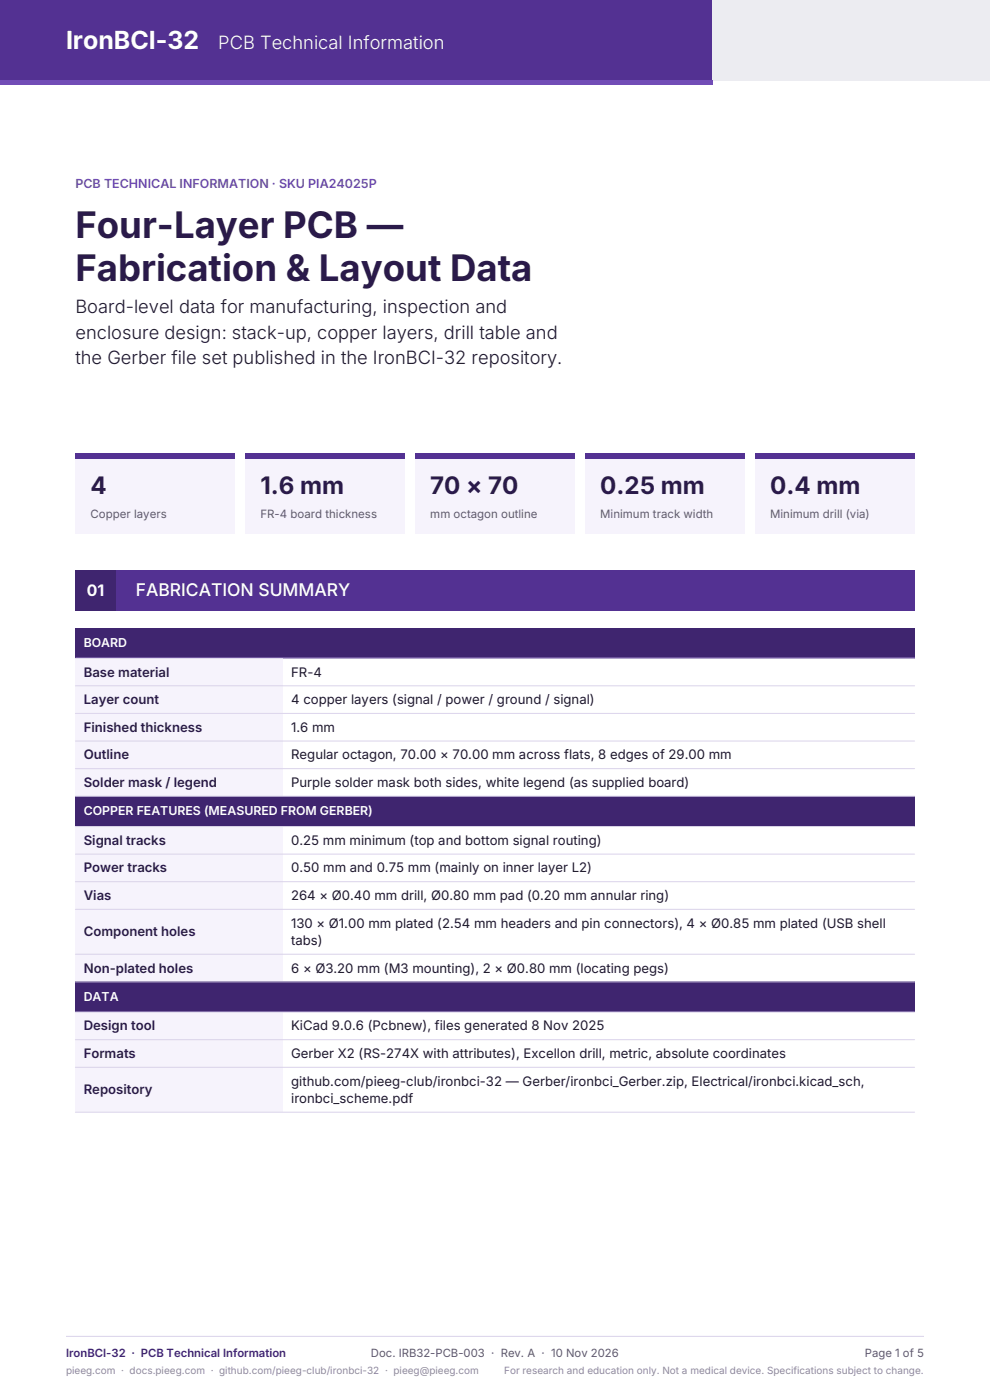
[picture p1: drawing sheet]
<svg xmlns="http://www.w3.org/2000/svg" width="210mm" height="297mm" viewBox="0 0 210 297" stroke-linecap="round" stroke-linejoin="round" font-family="sans-serif">
<defs><g id="words">
<g font-size="7.8" fill="#2a1a4a">
<text x="16" y="50.5">Four-Layer PCB —</text>
<text x="16" y="59.7">Fabrication &amp; Layout Data</text>
</g>
<text font-size="5.3" fill="#fff" x="14" y="10.4">IronBCI-32</text>
<g font-size="5.1" fill="#2a1a4a">
<text x="19.2" y="104.7">4</text>
<text x="55.2" y="104.7">1.6 mm</text>
<text x="91.3" y="104.7">70 × 70</text>
<text x="127.3" y="104.7">0.25 mm</text>
<text x="163.4" y="104.7">0.4 mm</text>
</g>
<text font-size="3.9" fill="#fff" x="46.3" y="10.4">PCB Technical Information</text>
<g font-size="3.9" fill="#1f1b2b">
<text x="16" y="66.4">Board-level data for manufacturing, inspection and</text>
<text x="16" y="71.8">enclosure design: stack-up, copper layers, drill table and</text>
<text x="16" y="77.3">the Gerber file set published in the IronBCI-32 repository.</text>
</g>
<text font-size="3.7" fill="#fff" x="28.8" y="126.5">FABRICATION SUMMARY</text>
<text font-size="3.4" fill="#fff" x="18.4" y="126.4">01</text>
<g font-size="2.8" fill="#2a1a4a">
<text x="17.8" y="143.5">Base material</text>
<text x="17.8" y="149.4">Layer count</text>
<text x="17.8" y="155.2">Finished thickness</text>
<text x="17.8" y="161.1">Outline</text>
<text x="17.8" y="166.9">Solder mask / legend</text>
<text x="17.8" y="179.2">Signal tracks</text>
<text x="17.8" y="185.1">Power tracks</text>
<text x="17.8" y="190.9">Vias</text>
<text x="17.8" y="198.6">Component holes</text>
<text x="17.8" y="206.3">Non-plated holes</text>
<text x="17.8" y="218.6">Design tool</text>
<text x="17.8" y="224.4">Formats</text>
<text x="17.8" y="232.1">Repository</text>
</g>
<g font-size="2.8" fill="#1f1b2b">
<text x="61.8" y="143.5">FR-4</text>
<text x="61.8" y="149.4">4 copper layers (signal / power / ground / signal)</text>
<text x="61.8" y="155.2">1.6 mm</text>
<text x="61.8" y="161.1">Regular octagon, 70.00 × 70.00 mm across flats, 8 edges of 29.00 mm</text>
<text x="61.8" y="166.9">Purple solder mask both sides, white legend (as supplied board)</text>
<text x="61.8" y="179.2">0.25 mm minimum (top and bottom signal routing)</text>
<text x="61.8" y="185.1">0.50 mm and 0.75 mm (mainly on inner layer L2)</text>
<text x="61.8" y="190.9">264 × Ø0.40 mm drill, Ø0.80 mm pad (0.20 mm annular ring)</text>
<text x="61.8" y="196.8">130 × Ø1.00 mm plated (2.54 mm headers and pin connectors), 4 × Ø0.85 mm plated (USB shell</text>
<text x="61.8" y="200.5">tabs)</text>
<text x="61.8" y="206.3">6 × Ø3.20 mm (M3 mounting), 2 × Ø0.80 mm (locating pegs)</text>
<text x="61.8" y="218.6">KiCad 9.0.6 (Pcbnew), files generated 8 Nov 2025</text>
<text x="61.8" y="224.4">Gerber X2 (RS-274X with attributes), Excellon drill, metric, absolute coordinates</text>
<text x="61.8" y="230.3">github.com/pieeg-club/ironbci-32 — Gerber/ironbci_Gerber.zip, Electrical/ironbci.kicad_sch,</text>
<text x="61.8" y="234">ironbci_scheme.pdf</text>
</g>
<text font-size="2.6" fill="#714cb6" x="16" y="39.9">PCB TECHNICAL INFORMATION · SKU PIA24025P</text>
<g font-size="2.6" fill="#fff">
<text x="17.8" y="137.2">BOARD</text>
<text x="17.8" y="172.9">COPPER FEATURES (MEASURED FROM GERBER)</text>
<text x="17.8" y="212.3">DATA</text>
</g>
<g font-size="2.4" fill="#5d5870">
<text x="19.2" y="109.9">Copper layers</text>
<text x="55.2" y="109.9">FR-4 board thickness</text>
<text x="91.3" y="109.9">mm octagon outline</text>
<text x="127.3" y="109.9">Minimum track width</text>
<text x="163.4" y="109.9">Minimum drill (via)</text>
<text x="78.7" y="287.8">Doc. IRB32-PCB-003 · Rev. A · 10 Nov 2026</text>
<text x="183.5" y="287.8">Page 1 of 5</text>
</g>
<text font-size="2.4" fill="#3f256f" x="14" y="287.8">IronBCI-32 · PCB Technical Information</text>
<g font-size="2.1" fill="#8c87a0">
<text x="14" y="291.4">pieeg.com · docs.pieeg.com · github.com/pieeg-club/ironbci-32 · pieeg@pieeg.com</text>
<text x="106.9" y="291.4">For research and education only. Not a medical device. Specifications subject to change.</text>
</g>
</g></defs>
<path d="M0 0h151.2v17h-151.2z" fill-rule="evenodd" fill="#533192"/>
<path d="M151.2 0h58.8v17h-58.8z" fill-rule="evenodd" fill="#ececf1"/>
<path d="M0 17h151.2v.9h-151.2z" fill-rule="evenodd" fill="#714cb6"/>
<path d="M14 283.5h182" fill="none" stroke="#d9d2ea" stroke-width=".21"/>
<path d="M16 96.1h33.8v17h-33.8z" fill-rule="evenodd" fill="#f6f3fc"/>
<path d="M16 96.1h33.8v1.1h-33.8z" fill-rule="evenodd" fill="#533192"/>
<path d="M52 96.1h33.9v17h-33.9z" fill-rule="evenodd" fill="#f6f3fc"/>
<path d="M52 96.1h33.9v1.1h-33.9z" fill-rule="evenodd" fill="#533192"/>
<path d="M88.1 96.1h33.8v17h-33.8z" fill-rule="evenodd" fill="#f6f3fc"/>
<path d="M88.1 96.1h33.8v1.1h-33.8z" fill-rule="evenodd" fill="#533192"/>
<path d="M124.1 96.1h33.9v17h-33.9z" fill-rule="evenodd" fill="#f6f3fc"/>
<path d="M124.1 96.1h33.9v1.1h-33.9z" fill-rule="evenodd" fill="#533192"/>
<path d="M160.2 96.1h33.8v17h-33.8z" fill-rule="evenodd" fill="#f6f3fc"/>
<path d="M160.2 96.1h33.8v1.1h-33.8z" fill-rule="evenodd" fill="#533192"/>
<path d="M16 120.9h8.6v8.6h-8.6z" fill-rule="evenodd" fill="#3f256f"/>
<path d="M24.6 120.9h169.4v8.6h-169.4z" fill-rule="evenodd" fill="#533192"/>
<path d="M16 133.2h178v6.4h-178z" fill-rule="evenodd" fill="#3f256f"/>
<g fill="#f6f3fc">
<path d="M16 139.6h44v5.9h-44z" fill-rule="evenodd"/>
<path d="M16 145.5h44v5.8h-44z" fill-rule="evenodd"/>
<path d="M16 151.3h44v5.9h-44z" fill-rule="evenodd"/>
<path d="M16 157.2h44v5.9h-44z" fill-rule="evenodd"/>
<path d="M16 163.1h44v5.8h-44z" fill-rule="evenodd"/>
</g>
<path d="M16 168.9h178v6.4h-178z" fill-rule="evenodd" fill="#3f256f"/>
<g fill="#f6f3fc">
<path d="M16 175.3h44v5.9h-44z" fill-rule="evenodd"/>
<path d="M16 181.2h44v5.9h-44z" fill-rule="evenodd"/>
<path d="M16 187.1h44v5.8h-44z" fill-rule="evenodd"/>
<path d="M16 192.9h44v9.5h-44z" fill-rule="evenodd"/>
<path d="M16 202.4h44v5.9h-44z" fill-rule="evenodd"/>
</g>
<path d="M16 208.3h178v6.4h-178z" fill-rule="evenodd" fill="#3f256f"/>
<g fill="#f6f3fc">
<path d="M16 214.7h44v5.9h-44z" fill-rule="evenodd"/>
<path d="M16 220.6h44v5.8h-44z" fill-rule="evenodd"/>
<path d="M16 226.4h44v9.5h-44z" fill-rule="evenodd"/>
</g>
<g fill="none" stroke="#d9d2ea" stroke-width=".21">
<path d="M16 139.6h178M16 145.5h178M16 151.3h178M16 157.2h178M16 163.1h178M16 168.9h178M16 175.3h178M16 181.2h178M16 187.1h178M16 192.9h178M16 202.4h178M16 208.3h178"/>
<path d="M16 214.7h178M16 220.6h178M16 226.4h178M16 235.9h178"/>
</g>
<use href="#words"/>
</svg>
